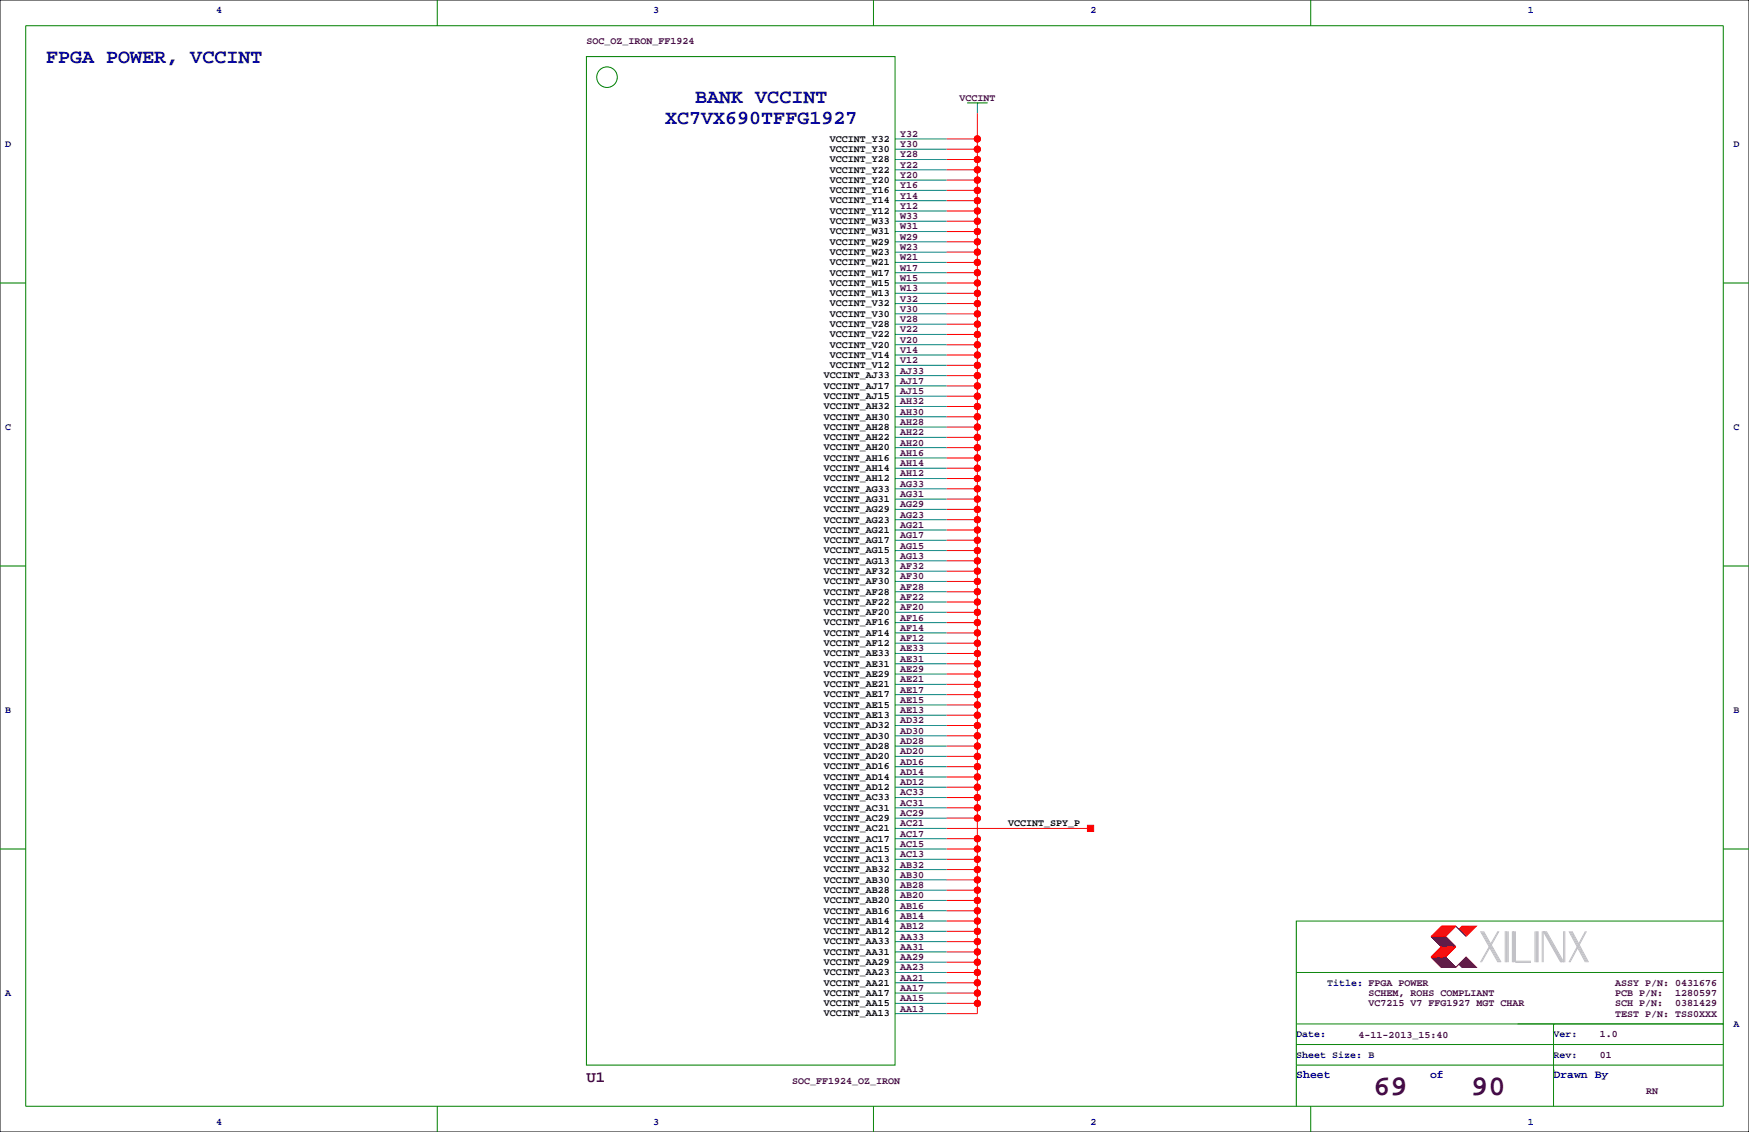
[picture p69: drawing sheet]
<svg xmlns="http://www.w3.org/2000/svg" width="432mm" height="279mm" viewBox="0 0 432 279" stroke-linecap="round" stroke-linejoin="round" font-family="sans-serif">
<defs><g id="words">
<g font-size="7.1" fill="#400040">
<text x="339.1" y="270.3">69</text>
<text x="363.2" y="270.3">90</text>
</g>
<g font-size="4.9" fill="#0000a0">
<text x="11.4" y="15.5">FPGA POWER, VCCINT</text>
<text x="171.7" y="25.5">BANK VCCINT</text>
<text x="164.3" y="30.6">XC7VX690TFFG1927</text>
</g>
<text font-size="3.9" fill="#400040" x="144.8" y="267.2">U1</text>
<g font-size="2.8" fill="#0000a0">
<text x="320" y="266.1">Sheet</text>
<text x="353.1" y="266.1">of</text>
<text x="383.5" y="266.1">Drawn By</text>
</g>
<g font-size="2.5" fill="#0000a0">
<text x="53.3" y="3.3">4</text>
<text x="161.3" y="3.3">3</text>
<text x="269.2" y="3.3">2</text>
<text x="377.2" y="3.3">1</text>
<text x="1.3" y="36.3">D</text>
<text x="428" y="36.3">D</text>
<text x="1.3" y="106.2">C</text>
<text x="428" y="106.2">C</text>
<text x="1.3" y="176">B</text>
<text x="428" y="176">B</text>
<text x="1.3" y="245.9">A</text>
<text x="327.7" y="243.3">Title: FPGA POWER</text>
<text x="320" y="256">Date:</text>
<text x="383.5" y="256">Ver:</text>
<text x="428" y="253.5">A</text>
<text x="320" y="261.1">Sheet Size: B</text>
<text x="383.5" y="261.1">Rev:</text>
<text x="53.3" y="277.6">4</text>
<text x="161.3" y="277.6">3</text>
<text x="269.2" y="277.6">2</text>
<text x="377.2" y="277.6">1</text>
</g>
<g font-size="2.5" fill="#400040">
<text x="144.8" y="10.9">SOC_OZ_IRON_FF1924</text>
<text x="236.9" y="24.9">VCCINT</text>
<text x="222.2" y="33.8">Y32</text>
<text x="222.2" y="41.4">Y22</text>
<text x="222.2" y="38.9">Y28</text>
<text x="222.2" y="36.3">Y30</text>
<text x="222.2" y="46.5">Y16</text>
<text x="222.2" y="43.9">Y20</text>
<text x="222.2" y="51.6">Y12</text>
<text x="222.2" y="49">Y14</text>
<text x="222.2" y="59.2">W29</text>
<text x="222.2" y="56.6">W31</text>
<text x="222.2" y="54.1">W33</text>
<text x="222.2" y="64.3">W21</text>
<text x="222.2" y="61.7">W23</text>
<text x="222.2" y="71.9">W13</text>
<text x="222.2" y="69.3">W15</text>
<text x="222.2" y="66.8">W17</text>
<text x="222.2" y="77">V30</text>
<text x="222.2" y="74.4">V32</text>
<text x="222.2" y="82">V22</text>
<text x="222.2" y="79.5">V28</text>
<text x="222.2" y="89.7">V12</text>
<text x="222.2" y="87.1">V14</text>
<text x="222.2" y="84.6">V20</text>
<text x="222.2" y="94.7">AJ17</text>
<text x="222.2" y="92.2">AJ33</text>
<text x="222.2" y="99.8">AH32</text>
<text x="222.2" y="97.3">AJ15</text>
<text x="222.2" y="107.4">AH22</text>
<text x="222.2" y="104.9">AH28</text>
<text x="222.2" y="102.4">AH30</text>
<text x="222.2" y="112.5">AH16</text>
<text x="222.2" y="110">AH20</text>
<text x="222.2" y="117.6">AH12</text>
<text x="222.2" y="115.1">AH14</text>
<text x="222.2" y="125.2">AG29</text>
<text x="222.2" y="122.7">AG31</text>
<text x="222.2" y="120.1">AG33</text>
<text x="222.2" y="130.3">AG21</text>
<text x="222.2" y="127.8">AG23</text>
<text x="222.2" y="137.9">AG13</text>
<text x="222.2" y="135.4">AG15</text>
<text x="222.2" y="132.8">AG17</text>
<text x="222.2" y="143">AF30</text>
<text x="222.2" y="140.5">AF32</text>
<text x="222.2" y="148.1">AF22</text>
<text x="222.2" y="145.5">AF28</text>
<text x="222.2" y="155.7">AF14</text>
<text x="222.2" y="153.2">AF16</text>
<text x="222.2" y="150.6">AF20</text>
<text x="222.2" y="160.8">AE33</text>
<text x="222.2" y="158.2">AF12</text>
<text x="222.2" y="165.9">AE29</text>
<text x="222.2" y="163.3">AE31</text>
<text x="222.2" y="173.5">AE15</text>
<text x="222.2" y="170.9">AE17</text>
<text x="222.2" y="168.4">AE21</text>
<text x="222.2" y="178.6">AD32</text>
<text x="222.2" y="176">AE13</text>
<text x="222.2" y="183.6">AD28</text>
<text x="222.2" y="181.1">AD30</text>
<text x="222.2" y="191.3">AD14</text>
<text x="222.2" y="188.7">AD16</text>
<text x="222.2" y="186.2">AD20</text>
<text x="222.2" y="196.3">AC33</text>
<text x="222.2" y="193.8">AD12</text>
<text x="222.2" y="204">AC21</text>
<text x="222.2" y="201.4">AC29</text>
<text x="222.2" y="198.9">AC31</text>
<text x="222.2" y="209">AC15</text>
<text x="222.2" y="206.5">AC17</text>
<text x="222.2" y="214.1">AB32</text>
<text x="222.2" y="211.6">AC13</text>
<text x="222.2" y="221.7">AB20</text>
<text x="222.2" y="219.2">AB28</text>
<text x="222.2" y="216.7">AB30</text>
<text x="222.2" y="226.8">AB14</text>
<text x="222.2" y="224.3">AB16</text>
<text x="222.2" y="231.9">AA33</text>
<text x="222.2" y="229.4">AB12</text>
<text x="222.2" y="239.5">AA23</text>
<text x="222.2" y="237">AA29</text>
<text x="222.2" y="234.4">AA31</text>
<text x="222.2" y="244.6">AA17</text>
<text x="222.2" y="242.1">AA21</text>
<text x="337.8" y="245.9">SCHEM, ROHS COMPLIANT</text>
<text x="398.8" y="243.3">ASSY P/N: 0431676</text>
<text x="398.8" y="245.9">PCB P/N:</text>
<text x="413.6" y="245.9">1280597</text>
<text x="222.2" y="249.7">AA13</text>
<text x="222.2" y="247.1">AA15</text>
<text x="337.8" y="248.4">VC7215 V7 FFG1927 MGT CHAR</text>
<text x="398.8" y="248.4">SCH P/N:</text>
<text x="398.8" y="251">TEST P/N: TSS0XXX</text>
<text x="413.6" y="248.4">0381429</text>
<text x="335.4" y="256.3">4-11-2013_15:40</text>
<text x="395" y="256">1.0</text>
<text x="395" y="261.1">01</text>
<text x="195.6" y="267.5">SOC_FF1924_OZ_IRON</text>
<text x="406.4" y="270">RN</text>
</g>
<g font-size="2.5">
<text x="204.9" y="35">VCCINT_Y32</text>
<text x="204.9" y="40.1">VCCINT_Y28</text>
<text x="204.9" y="37.5">VCCINT_Y30</text>
<text x="204.9" y="47.7">VCCINT_Y16</text>
<text x="204.9" y="45.1">VCCINT_Y20</text>
<text x="204.9" y="42.6">VCCINT_Y22</text>
<text x="204.9" y="52.8">VCCINT_Y12</text>
<text x="204.9" y="50.2">VCCINT_Y14</text>
<text x="204.9" y="57.8">VCCINT_W31</text>
<text x="204.9" y="55.3">VCCINT_W33</text>
<text x="204.9" y="65.5">VCCINT_W21</text>
<text x="204.9" y="62.9">VCCINT_W23</text>
<text x="204.9" y="60.4">VCCINT_W29</text>
<text x="204.9" y="70.5">VCCINT_W15</text>
<text x="204.9" y="68">VCCINT_W17</text>
<text x="204.9" y="75.6">VCCINT_V32</text>
<text x="204.9" y="73.1">VCCINT_W13</text>
<text x="204.9" y="83.2">VCCINT_V22</text>
<text x="204.9" y="80.7">VCCINT_V28</text>
<text x="204.9" y="78.2">VCCINT_V30</text>
<text x="204.9" y="88.3">VCCINT_V14</text>
<text x="204.9" y="85.8">VCCINT_V20</text>
<text x="203.4" y="95.9">VCCINT_AJ17</text>
<text x="203.4" y="93.4">VCCINT_AJ33</text>
<text x="204.9" y="90.9">VCCINT_V12</text>
<text x="203.4" y="101">VCCINT_AH32</text>
<text x="203.4" y="98.5">VCCINT_AJ15</text>
<text x="203.4" y="106.1">VCCINT_AH28</text>
<text x="203.4" y="103.6">VCCINT_AH30</text>
<text x="203.4" y="113.7">VCCINT_AH16</text>
<text x="203.4" y="111.2">VCCINT_AH20</text>
<text x="203.4" y="108.6">VCCINT_AH22</text>
<text x="203.4" y="118.8">VCCINT_AH12</text>
<text x="203.4" y="116.3">VCCINT_AH14</text>
<text x="203.4" y="123.9">VCCINT_AG31</text>
<text x="203.4" y="121.3">VCCINT_AG33</text>
<text x="203.4" y="131.5">VCCINT_AG21</text>
<text x="203.4" y="129">VCCINT_AG23</text>
<text x="203.4" y="126.4">VCCINT_AG29</text>
<text x="203.4" y="136.6">VCCINT_AG15</text>
<text x="203.4" y="134">VCCINT_AG17</text>
<text x="203.4" y="141.7">VCCINT_AF32</text>
<text x="203.4" y="139.1">VCCINT_AG13</text>
<text x="203.4" y="149.3">VCCINT_AF22</text>
<text x="203.4" y="146.7">VCCINT_AF28</text>
<text x="203.4" y="144.2">VCCINT_AF30</text>
<text x="203.4" y="154.4">VCCINT_AF16</text>
<text x="203.4" y="151.8">VCCINT_AF20</text>
<text x="203.4" y="162">VCCINT_AE33</text>
<text x="203.4" y="159.4">VCCINT_AF12</text>
<text x="203.4" y="156.9">VCCINT_AF14</text>
<text x="203.4" y="167.1">VCCINT_AE29</text>
<text x="203.4" y="164.5">VCCINT_AE31</text>
<text x="203.4" y="172.1">VCCINT_AE17</text>
<text x="203.4" y="169.6">VCCINT_AE21</text>
<text x="203.4" y="179.8">VCCINT_AD32</text>
<text x="203.4" y="177.2">VCCINT_AE13</text>
<text x="203.4" y="174.7">VCCINT_AE15</text>
<text x="203.4" y="184.8">VCCINT_AD28</text>
<text x="203.4" y="182.3">VCCINT_AD30</text>
<text x="203.4" y="189.9">VCCINT_AD16</text>
<text x="203.4" y="187.4">VCCINT_AD20</text>
<text x="203.4" y="197.5">VCCINT_AC33</text>
<text x="203.4" y="195">VCCINT_AD12</text>
<text x="203.4" y="192.5">VCCINT_AD14</text>
<text x="203.4" y="202.6">VCCINT_AC29</text>
<text x="203.4" y="200.1">VCCINT_AC31</text>
<text x="248.9" y="204">VCCINT_SPY_P</text>
<text x="203.4" y="207.7">VCCINT_AC17</text>
<text x="203.4" y="205.2">VCCINT_AC21</text>
<text x="203.4" y="215.3">VCCINT_AB32</text>
<text x="203.4" y="212.8">VCCINT_AC13</text>
<text x="203.4" y="210.2">VCCINT_AC15</text>
<text x="203.4" y="220.4">VCCINT_AB28</text>
<text x="203.4" y="217.9">VCCINT_AB30</text>
<text x="203.4" y="225.5">VCCINT_AB16</text>
<text x="203.4" y="222.9">VCCINT_AB20</text>
<text x="203.4" y="233.1">VCCINT_AA33</text>
<text x="203.4" y="230.6">VCCINT_AB12</text>
<text x="203.4" y="228">VCCINT_AB14</text>
<text x="203.4" y="238.2">VCCINT_AA29</text>
<text x="203.4" y="235.6">VCCINT_AA31</text>
<text x="203.4" y="245.8">VCCINT_AA17</text>
<text x="203.4" y="243.3">VCCINT_AA21</text>
<text x="203.4" y="240.7">VCCINT_AA23</text>
<text x="203.4" y="250.9">VCCINT_AA13</text>
<text x="203.4" y="248.3">VCCINT_AA15</text>
</g>
</g></defs>
<path d="M0 0h431.8v279.4h-431.8z" fill="none" stroke="#000" stroke-width=".25"/>
<g fill="none" stroke="#f00" stroke-width=".25">
<path d="M233.7 39.4h7.6M233.7 36.8h7.6M233.7 34.3h7.6M241.3 27.9v222.3h-7.6M233.7 54.6h7.6M233.7 52.1h7.6M233.7 49.5h7.6M233.7 47h7.6M233.7 44.4h7.6M233.7 57.2h7.6M233.7 59.7h7.6M233.7 41.9h7.6"/>
<path d="M233.7 72.4h7.6M233.7 77.5h7.6M233.7 74.9h7.6M233.7 69.8h7.6M233.7 67.3h7.6M233.7 64.8h7.6M233.7 62.2h7.6M233.7 95.2h7.6M233.7 87.6h7.6M233.7 85.1h7.6M233.7 82.5h7.6M233.7 80h7.6"/>
<path d="M233.7 90.2h7.6M233.7 92.7h7.6M233.7 97.8h7.6M233.7 113h7.6M233.7 110.5h7.6M233.7 107.9h7.6M233.7 105.4h7.6M233.7 102.9h7.6M233.7 100.3h7.6M233.7 115.6h7.6M233.7 118.1h7.6M233.7 138.4h7.6"/>
<path d="M233.7 135.9h7.6M233.7 133.3h7.6M233.7 130.8h7.6M233.7 125.7h7.6M233.7 123.2h7.6M233.7 120.7h7.6M233.7 128.3h7.6M233.7 158.8h7.6M233.7 156.2h7.6M233.7 151.1h7.6M233.7 146h7.6M233.7 143.5h7.6"/>
<path d="M233.7 141h7.6M233.7 148.6h7.6M233.7 153.7h7.6M233.7 179.1h7.6M233.7 176.5h7.6M233.7 168.9h7.6M233.7 166.4h7.6M233.7 163.8h7.6M233.7 161.3h7.6M233.7 171.4h7.6M233.7 174h7.6M233.7 199.4h7.6"/>
<path d="M233.7 196.8h7.6M233.7 194.3h7.6M233.7 191.8h7.6M233.7 189.2h7.6M233.7 186.7h7.6M233.7 181.6h7.6M233.7 184.1h7.6M233.7 207h7.6M233.7 219.7h7.6M233.7 217.2h7.6M233.7 214.6h7.6M233.7 212.1h7.6"/>
<path d="M233.7 201.9h7.6M233.7 209.5h7.6M233.7 204.5h35.5M233.7 232.4h7.6M233.7 237.5h7.6M233.7 234.9h7.6M233.7 224.8h7.6M233.7 222.2h7.6M233.7 227.3h7.6M233.7 229.9h7.6M355.9 233.7l-2.6 2.5h3.6l2.5-2.5M355.9 228.6h3.5l-2.5 2.5h-3.6z"/>
<path d="M356.1 233.7l-2.5 2.5M356.1 228.6l-2.5 2.5M356.4 233.7l-2.6 2.5M356.4 228.6l-2.6 2.5M356.6 233.7l-2.5 2.5M356.6 228.6l-2.5 2.5M356.9 233.7l-2.6 2.5M356.9 228.6l-2.6 2.5M357.1 233.7l-2.5 2.5M357.1 228.6l-2.5 2.5M357.4 233.7l-2.6 2.5M357.4 228.6l-2.6 2.5"/>
<path d="M357.6 233.7l-2.5 2.5M357.6 228.6l-2.5 2.5M357.9 233.7l-2.6 2.5M357.9 228.6l-2.6 2.5M358.1 233.7l-2.5 2.5M358.1 228.6l-2.5 2.5M358.4 233.7l-2.5 2.5M358.4 228.6l-2.5 2.5M358.6 233.7l-2.5 2.5M358.6 228.6l-2.5 2.5M358.9 233.7l-2.5 2.5M358.9 228.6l-2.5 2.5"/>
<path d="M359.2 233.7l-2.6 2.5M359.2 228.6l-2.6 2.5M360.2 229.4l.7-.8h3.6l-2.6 2.5M361.2 228.6l-.8 .8M361.4 228.6l-1 1M361.7 228.6l-1 1M361.9 228.6l-1.2 1.3M362.2 228.6l-1.3 1.3M362.5 228.6l-1.6 1.5M362.7 228.6l-1.5 1.5M363 228.6l-1.8 1.8M363.2 228.6l-1.8 1.8"/>
<path d="M363.5 228.6l-2.1 2M363.7 228.6l-2 2M364 228.6l-2.3 2.3M364.2 228.6l-2.3 2.3M233.7 247.6h7.6M233.7 245.1h7.6M233.7 242.6h7.6M233.7 240h7.6"/>
<circle cx="241.3" cy="34.3" r=".76"/>
<circle cx="241.3" cy="36.8" r=".76"/>
<circle cx="241.3" cy="39.4" r=".76"/>
<circle cx="241.3" cy="47" r=".76"/>
<circle cx="241.3" cy="59.7" r=".76"/>
<circle cx="241.3" cy="54.6" r=".76"/>
<circle cx="241.3" cy="41.9" r=".76"/>
<circle cx="241.3" cy="49.5" r=".76"/>
<circle cx="241.3" cy="52.1" r=".76"/>
<circle cx="241.3" cy="57.1" r=".76"/>
<circle cx="241.3" cy="44.4" r=".76"/>
<circle cx="241.3" cy="72.4" r=".76"/>
<circle cx="241.3" cy="67.3" r=".76"/>
<circle cx="241.3" cy="62.2" r=".76"/>
<circle cx="241.3" cy="74.9" r=".76"/>
<circle cx="241.3" cy="64.8" r=".76"/>
<circle cx="241.3" cy="77.5" r=".76"/>
<circle cx="241.3" cy="69.8" r=".76"/>
<circle cx="241.3" cy="97.8" r=".76"/>
<circle cx="241.3" cy="85.1" r=".76"/>
<circle cx="241.3" cy="80" r=".76"/>
<circle cx="241.3" cy="92.7" r=".76"/>
<circle cx="241.3" cy="87.6" r=".76"/>
<circle cx="241.3" cy="90.2" r=".76"/>
<circle cx="241.3" cy="82.5" r=".76"/>
<circle cx="241.3" cy="95.2" r=".76"/>
<circle cx="241.3" cy="100.3" r=".76"/>
<circle cx="241.3" cy="113" r=".76"/>
<circle cx="241.3" cy="102.9" r=".76"/>
<circle cx="241.3" cy="115.6" r=".76"/>
<circle cx="241.3" cy="107.9" r=".76"/>
<circle cx="241.3" cy="110.5" r=".76"/>
<circle cx="241.3" cy="118.1" r=".76"/>
<circle cx="241.3" cy="105.4" r=".76"/>
<circle cx="241.3" cy="138.4" r=".76"/>
<circle cx="241.3" cy="125.7" r=".76"/>
<circle cx="241.3" cy="128.3" r=".76"/>
<circle cx="241.3" cy="120.6" r=".76"/>
<circle cx="241.3" cy="133.3" r=".76"/>
<circle cx="241.3" cy="123.2" r=".76"/>
<circle cx="241.3" cy="135.9" r=".76"/>
<circle cx="241.3" cy="130.8" r=".76"/>
<circle cx="241.3" cy="151.1" r=".76"/>
<circle cx="241.3" cy="153.7" r=".76"/>
<circle cx="241.3" cy="141" r=".76"/>
<circle cx="241.3" cy="146" r=".76"/>
<circle cx="241.3" cy="158.7" r=".76"/>
<circle cx="241.3" cy="148.6" r=".76"/>
<circle cx="241.3" cy="156.2" r=".76"/>
<circle cx="241.3" cy="143.5" r=".76"/>
<circle cx="241.3" cy="163.8" r=".76"/>
<circle cx="241.3" cy="176.5" r=".76"/>
<circle cx="241.3" cy="179.1" r=".76"/>
<circle cx="241.3" cy="166.4" r=".76"/>
<circle cx="241.3" cy="171.4" r=".76"/>
<circle cx="241.3" cy="174" r=".76"/>
<circle cx="241.3" cy="161.3" r=".76"/>
<circle cx="241.3" cy="168.9" r=".76"/>
<circle cx="241.3" cy="196.8" r=".76"/>
<circle cx="241.3" cy="199.4" r=".76"/>
<circle cx="241.3" cy="194.3" r=".76"/>
<circle cx="241.3" cy="189.2" r=".76"/>
<circle cx="241.3" cy="191.8" r=".76"/>
<circle cx="241.3" cy="184.1" r=".76"/>
<circle cx="241.3" cy="186.7" r=".76"/>
<circle cx="241.3" cy="181.6" r=".76"/>
<circle cx="241.3" cy="219.7" r=".76"/>
<circle cx="241.3" cy="207" r=".76"/>
<circle cx="241.3" cy="209.5" r=".76"/>
<circle cx="241.3" cy="212.1" r=".76"/>
<circle cx="241.3" cy="217.2" r=".76"/>
<circle cx="241.3" cy="201.9" r=".76"/>
<circle cx="241.3" cy="214.6" r=".76"/>
<circle cx="241.3" cy="232.4" r=".76"/>
<circle cx="241.3" cy="234.9" r=".76"/>
<circle cx="241.3" cy="224.8" r=".76"/>
<circle cx="241.3" cy="222.2" r=".76"/>
<circle cx="241.3" cy="237.5" r=".76"/>
<circle cx="241.3" cy="229.9" r=".76"/>
<circle cx="241.3" cy="227.3" r=".76"/>
<circle cx="241.3" cy="247.6" r=".76"/>
<circle cx="241.3" cy="240" r=".76"/>
<circle cx="241.3" cy="242.6" r=".76"/>
<circle cx="241.3" cy="245.1" r=".76"/>
</g>
<g fill="#f00" stroke="#f00" stroke-width=".25">
<path d="M268.5 203.7h1.5v1.5h-1.5z" fill-rule="evenodd"/>
<circle cx="241.3" cy="39.4" r=".76"/>
<circle cx="241.3" cy="207" r=".76"/>
<circle cx="241.3" cy="34.3" r=".76"/>
<circle cx="241.3" cy="36.8" r=".76"/>
<circle cx="241.3" cy="41.9" r=".76"/>
<circle cx="241.3" cy="44.4" r=".76"/>
<circle cx="241.3" cy="47" r=".76"/>
<circle cx="241.3" cy="49.5" r=".76"/>
<circle cx="241.3" cy="52.1" r=".76"/>
<circle cx="241.3" cy="54.6" r=".76"/>
<circle cx="241.3" cy="57.1" r=".76"/>
<circle cx="241.3" cy="59.7" r=".76"/>
<circle cx="241.3" cy="62.2" r=".76"/>
<circle cx="241.3" cy="64.8" r=".76"/>
<circle cx="241.3" cy="67.3" r=".76"/>
<circle cx="241.3" cy="69.8" r=".76"/>
<circle cx="241.3" cy="72.4" r=".76"/>
<circle cx="241.3" cy="74.9" r=".76"/>
<circle cx="241.3" cy="77.5" r=".76"/>
<circle cx="241.3" cy="80" r=".76"/>
<circle cx="241.3" cy="82.5" r=".76"/>
<circle cx="241.3" cy="85.1" r=".76"/>
<circle cx="241.3" cy="87.6" r=".76"/>
<circle cx="241.3" cy="90.2" r=".76"/>
<circle cx="241.3" cy="92.7" r=".76"/>
<circle cx="241.3" cy="95.2" r=".76"/>
<circle cx="241.3" cy="97.8" r=".76"/>
<circle cx="241.3" cy="100.3" r=".76"/>
<circle cx="241.3" cy="102.9" r=".76"/>
<circle cx="241.3" cy="105.4" r=".76"/>
<circle cx="241.3" cy="107.9" r=".76"/>
<circle cx="241.3" cy="110.5" r=".76"/>
<circle cx="241.3" cy="113" r=".76"/>
<circle cx="241.3" cy="115.6" r=".76"/>
<circle cx="241.3" cy="118.1" r=".76"/>
<circle cx="241.3" cy="120.6" r=".76"/>
<circle cx="241.3" cy="123.2" r=".76"/>
<circle cx="241.3" cy="125.7" r=".76"/>
<circle cx="241.3" cy="128.3" r=".76"/>
<circle cx="241.3" cy="130.8" r=".76"/>
<circle cx="241.3" cy="133.3" r=".76"/>
<circle cx="241.3" cy="135.9" r=".76"/>
<circle cx="241.3" cy="138.4" r=".76"/>
<circle cx="241.3" cy="141" r=".76"/>
<circle cx="241.3" cy="143.5" r=".76"/>
<circle cx="241.3" cy="146" r=".76"/>
<circle cx="241.3" cy="148.6" r=".76"/>
<circle cx="241.3" cy="151.1" r=".76"/>
<circle cx="241.3" cy="153.7" r=".76"/>
<circle cx="241.3" cy="156.2" r=".76"/>
<circle cx="241.3" cy="158.7" r=".76"/>
<circle cx="241.3" cy="161.3" r=".76"/>
<circle cx="241.3" cy="163.8" r=".76"/>
<circle cx="241.3" cy="166.4" r=".76"/>
<circle cx="241.3" cy="168.9" r=".76"/>
<circle cx="241.3" cy="171.4" r=".76"/>
<circle cx="241.3" cy="174" r=".76"/>
<circle cx="241.3" cy="176.5" r=".76"/>
<circle cx="241.3" cy="179.1" r=".76"/>
<circle cx="241.3" cy="181.6" r=".76"/>
<circle cx="241.3" cy="184.1" r=".76"/>
<circle cx="241.3" cy="186.7" r=".76"/>
<circle cx="241.3" cy="189.2" r=".76"/>
<circle cx="241.3" cy="191.8" r=".76"/>
<circle cx="241.3" cy="194.3" r=".76"/>
<circle cx="241.3" cy="196.8" r=".76"/>
<circle cx="241.3" cy="199.4" r=".76"/>
<circle cx="241.3" cy="201.9" r=".76"/>
<circle cx="241.3" cy="209.5" r=".76"/>
<circle cx="241.3" cy="212.1" r=".76"/>
<circle cx="241.3" cy="214.6" r=".76"/>
<circle cx="241.3" cy="217.2" r=".76"/>
<circle cx="241.3" cy="219.7" r=".76"/>
<circle cx="241.3" cy="222.2" r=".76"/>
<circle cx="241.3" cy="224.8" r=".76"/>
<circle cx="241.3" cy="227.3" r=".76"/>
<circle cx="241.3" cy="229.9" r=".76"/>
<circle cx="241.3" cy="247.6" r=".76"/>
<circle cx="241.3" cy="245.1" r=".76"/>
<circle cx="241.3" cy="242.6" r=".76"/>
<circle cx="241.3" cy="240" r=".76"/>
<circle cx="241.3" cy="237.5" r=".76"/>
<circle cx="241.3" cy="234.9" r=".76"/>
<circle cx="241.3" cy="232.4" r=".76"/>
</g>
<g fill="none" stroke="#008000" stroke-width=".25">
<path d="M6.3 6.4h419.1v266.6h-419.1zM107.9 0v6.4M144.8 14h76.2v248.9h-76.2zM215.6 0v6.4M323.6 0v6.4M238.8 25.4h5M241.3 25.4h.1M0 69.8h6.3M425.4 69.8h6.4M0 139.7h6.3M425.4 139.7h6.4M0 209.5h6.3"/>
<path d="M425.4 209.5h6.4M425.4 227.3h-105.4v35.6M320 257.8h105.4M320 252.7h105.4M320 240h105.4M383.5 252.7v20.3M107.9 273v6.4M215.6 273v6.4M320 262.9v10.1M320 262.9h105.4M323.6 273v6.4M383.5 264.2h.1"/>
<circle cx="149.9" cy="19" r="2.54"/>
</g>
<g fill="none" stroke="#800000" stroke-width=".25">
<path d="M353.3 236.2l2.6 2.6h3.5M353.3 231.1l2.6 2.6M353.6 231.1l2.5 2.6M353.6 236.2l2.5 2.6M353.8 231.1l2.6 2.6M353.8 236.2l2.6 2.6M354.1 231.1l2.5 2.6M354.1 236.2l2.5 2.6M354.3 231.1l2.6 2.6M354.3 236.2l2.6 2.6M354.6 231.1l2.5 2.6M354.6 236.2l2.5 2.6"/>
<path d="M354.8 231.1l2.6 2.6M354.8 236.2l2.6 2.6M355.1 231.1l2.5 2.6M355.1 236.2l2.5 2.6M355.3 231.1l2.6 2.6M355.3 236.2l2.6 2.6M355.6 231.1l2.5 2.6M355.6 236.2l2.5 2.6M355.9 231.1l2.5 2.6M355.9 236.2l2.5 2.6M356.1 231.1l2.5 2.6M356.1 236.2l2.5 2.6"/>
<path d="M356.4 231.1l2.5 2.6M356.4 236.2l2.5 2.6M356.6 231.1l2.6 2.6M356.6 236.2l2.6 2.6M356.9 231.1l2.5 2.6M356.9 236.2l2.5 2.6M359.4 228.6l2.5 2.5M360.2 238l.7 .8h3.6l-2.6-2.6-2.5 2.6M360.4 237.7l1 1.1M360.4 238l.8 .8M360.7 237.5l1.2 1.3M360.7 237.7l1 1.1"/>
<path d="M360.9 237.2l1.6 1.6M360.9 237.5l1.3 1.3M361.2 237l1.8 1.8M361.2 237.2l1.5 1.6M361.4 236.7l2.1 2.1M361.4 237l1.8 1.8M361.7 236.5l2.3 2.3M361.7 236.7l2 2.1M361.9 236.5l2.3 2.3"/>
</g>
<g fill="none" stroke="#c0c0c0" stroke-width=".25">
<path d="M365.5 229.9l4.3 7.6M365.8 229.9l4.3 7.6M366 229.9l4.3 7.6M366.3 229.9l4.3 7.6M369.8 229.9l-4.3 7.6M370.1 229.9l-4.3 7.6M371.6 229.9v7.6M371.9 229.9v7.6M372.1 229.9v7.6M372.4 229.9v7.6M373.4 229.9v7.6M373.6 229.9v7.6"/>
<path d="M373.9 229.9v7.6M374.1 229.9v7.6h3.9M374.1 237.2h3.9M379 229.9v7.6M379.2 229.9v7.6M379.5 229.9v7.6M379.7 229.9v7.6M380.7 229.9v7.6M381 237.5v-7.6l4.3 7.6M381.3 229.9l4.3 7.6M381.5 229.9l4.3 7.6M381.8 229.9l4.3 7.6v-7.6"/>
<path d="M386.3 229.9v7.6M387.3 229.9l4.1 7.6M387.6 229.9l4.1 7.6M387.9 229.9l4 7.6M388.1 229.9l4.1 7.6M391.4 229.9l-4.1 7.6M391.7 229.9l-4.1 7.6"/>
</g>
<g fill="none" stroke="#008080" stroke-width=".25">
<path d="M221 39.4h12.7M221 36.8h12.7M221 34.3h12.7M241.3 25.4v2.5M221 59.7h12.7M221 57.2h12.7M221 54.6h12.7M221 52.1h12.7M221 49.5h12.7M221 47h12.7M221 44.4h12.7M221 41.9h12.7"/>
<path d="M221 77.5h12.7M221 74.9h12.7M221 72.4h12.7M221 69.8h12.7M221 67.3h12.7M221 64.8h12.7M221 62.2h12.7M221 97.8h12.7M221 95.2h12.7M221 92.7h12.7M221 90.2h12.7M221 87.6h12.7"/>
<path d="M221 85.1h12.7M221 82.5h12.7M221 80h12.7M221 118.1h12.7M221 115.6h12.7M221 113h12.7M221 110.5h12.7M221 107.9h12.7M221 105.4h12.7M221 102.9h12.7M221 100.3h12.7M221 138.4h12.7"/>
<path d="M221 135.9h12.7M221 133.3h12.7M221 130.8h12.7M221 128.3h12.7M221 125.7h12.7M221 123.2h12.7M221 120.7h12.7M221 158.8h12.7M221 156.2h12.7M221 153.7h12.7M221 151.1h12.7M221 148.6h12.7"/>
<path d="M221 146h12.7M221 143.5h12.7M221 141h12.7M221 179.1h12.7M221 176.5h12.7M221 174h12.7M221 171.4h12.7M221 168.9h12.7M221 166.4h12.7M221 163.8h12.7M221 161.3h12.7M221 199.4h12.7"/>
<path d="M221 196.8h12.7M221 194.3h12.7M221 191.8h12.7M221 189.2h12.7M221 186.7h12.7M221 184.1h12.7M221 181.6h12.7M221 219.7h12.7M221 217.2h12.7M221 214.6h12.7M221 212.1h12.7M221 209.5h12.7"/>
<path d="M221 207h12.7M221 204.5h12.7M221 201.9h12.7M221 237.5h12.7M221 234.9h12.7M221 232.4h12.7M221 229.9h12.7M221 227.3h12.7M221 224.8h12.7M221 222.2h12.7M221 250.2h12.7M221 247.6h12.7"/>
<path d="M221 245.1h12.7M221 242.6h12.7M221 240h12.7"/>
</g>
<use href="#words"/>
</svg>
